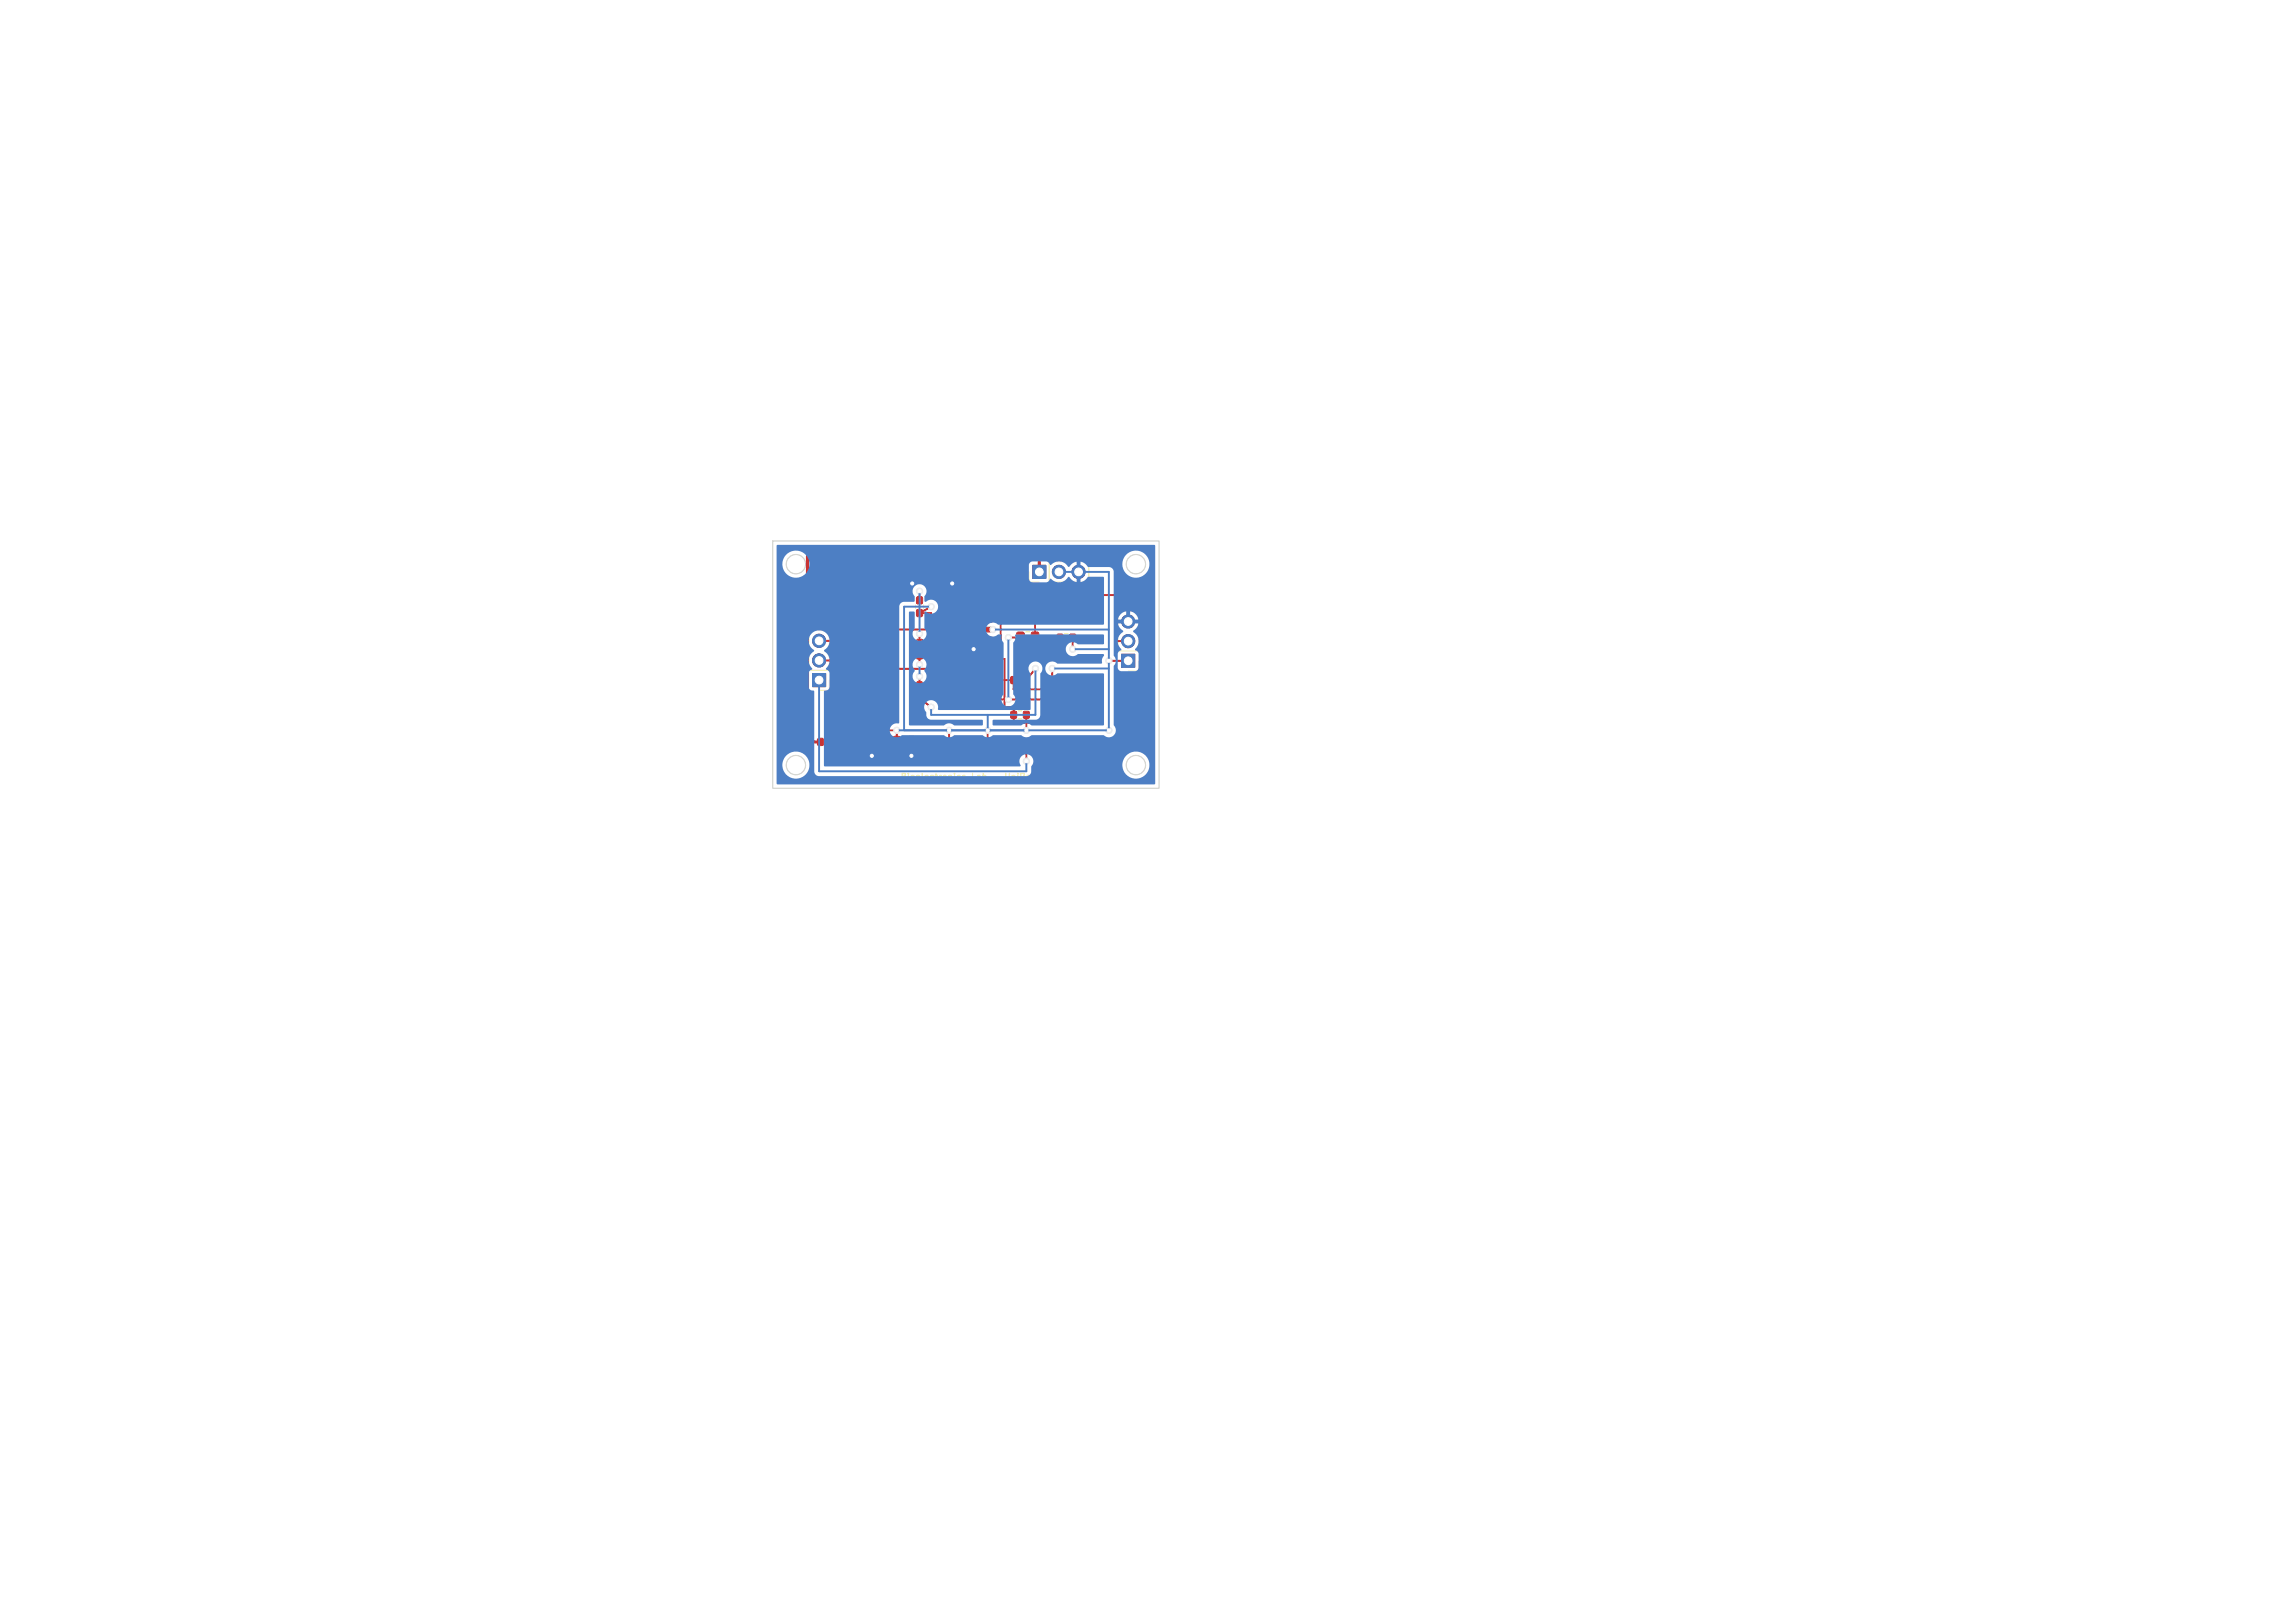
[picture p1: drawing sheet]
<svg xmlns="http://www.w3.org/2000/svg" width="297mm" height="210mm" viewBox="0 0 297 210" stroke-linecap="round" stroke-linejoin="round" font-family="sans-serif">
<defs><g id="words">
<g font-size="1.1" fill="#f2eda1">
<text x="116.4" y="101.1">Bioelectronics</text>
<text x="125.8" y="101.1">Lab</text>
<text x="130.6" y="101.1">UniPa</text>
</g>
</g></defs>
<g fill="none" stroke="#f2eda1" stroke-width=".14">
<path d="M118.1 71.1v.6l.1 .2 .3-.1v-.1v-.6M118.9 71.3v.6M118.9 71.4h.3l.1 .5M119.6 71.1h.1M119.6 71.3v.6M120 71.5l.4-.1v-.3h-.4v.8M120.8 71.4h.3l.1 .5M121.2 71.5l-.4 .2 .1 .2 .3-.1M122.2 71.1h.2l.2 .1-.2 .2 .2 .1v.2l-.1 .2h-.3zM122.2 71.4h.2M123 71.1h.1M123 71.3v.6"/>
<path d="M123.4 71.4l.2-.1 .1 .2v.2l-.1 .2-.3-.2zM124 71.9l.2-.8 .3 .8M124 71.6h.4M124.8 71.4l.2-.1 .1 .1M124.8 71.3v.6M125.1 71.4l.1-.1 .2 .1v.5M125.1 71.4v.5M125.8 71.4l.2-.1 .2 .2-.1 .3h-.3M125.8 71.3v.8M127.2 71.5l.3-.1 .1-.3h-.4v.8M128 71.3v.6M128.2 71.3l-.2 .2"/>
<path d="M128.5 71.4l.2-.1 .1 .2v.2l-.1 .2-.3-.2zM129.7 71.3l.2 .6 .2-.6M130.4 71.9h.4M130.4 71.3l.2-.2v.8M131.2 71.8v.1M131.6 71.1h.1a.43 .43 0 0 1 .3 .4 .43 .43 0 0 1-.3 .4l-.2-.3zM124.3 100.4l-.3-.1-.1 .2 .1 .3h.3M124.9 100.4l-.2-.1-.1 .1v.2h.3v.2h-.3M128.6 100.6h.6M130.2 100.1v.6v.1l.3 .1"/>
</g>
<g fill="none" stroke="#f2eda1" stroke-width=".13">
<path d="M118.5 78.3v.4M118.7 73.3h.6M118.7 74.7h.6M119.5 78.3v.4M123.1 79.6h3.9M123.9 73.5h.2M123.9 74.5h.2M132.8 76.5h.4M132.8 77.5h.4M133.2 74v1.3h1.3M135.8 72.7h5.1v2.6h-5.1zM137.3 76.5h.4"/>
<path d="M137.3 77.5h.4M141.4 76.5h.2M141.4 77.5h.2M144.7 79.1h2.6v5.1h-2.6zM104.7 81.6h2.6v5.1h-2.6zM106.8 95.5h.4M106.8 96.5h.4M107.3 88v1.3h-1.3M110.8 80.5h.4M110.8 81.5h.4M110.8 86.5h.4M110.8 87.5h.4"/>
<path d="M111.8 95.5h.4M111.8 96.5h.4M114.5 83.9v.2M115.5 83.9v.2M116.7 95.3h.6M116.7 96.7h.6M118.5 83.8v.4M118.5 89.3v.4M119.5 83.8v.4M119.5 89.3v.4M121.8 95.5h.4M121.8 96.5h.4"/>
<path d="M123.1 88.4h3.9M126.8 95.5h.4M126.8 96.5h.4M131.8 92h.4M131.8 93h.4M131.8 95.5h.4M131.8 96.5h.4M131.8 87.5h.4M131.8 88.5h.4M132.7 81.8h.6M132.7 83.2h.6M136.8 92h.4"/>
<path d="M136.8 93h.4M136.8 87.5h.4M136.8 88.5h.4M137.8 82h.4M137.8 83h.4M147.3 85.5v1.3h-1.3"/>
</g>
<g fill="#f2eda1" stroke="#f2eda1" stroke-width=".13">
<path d="M122.1 79.3h.4l-.2 .3z"/>
<circle cx="134.5" cy="74" r=".5"/>
<circle cx="137" cy="74" r=".5"/>
<circle cx="139.6" cy="74" r=".5"/>
<circle cx="146" cy="85.5" r=".5"/>
<circle cx="146" cy="83" r=".5"/>
<circle cx="146" cy="80.4" r=".5"/>
<circle cx="106" cy="88" r=".5"/>
<circle cx="106" cy="85.5" r=".5"/>
<circle cx="106" cy="82.9" r=".5"/>
</g>
<g fill="none" stroke="#d0d2cd" stroke-width=".15">
<path d="M100 70h50v32h-50z"/>
<circle cx="103" cy="73" r="1.25"/>
<circle cx="147" cy="73" r="1.25"/>
<circle cx="103" cy="99" r="1.25"/>
<circle cx="147" cy="99" r="1.25"/>
</g>
<g fill="#d0d2cd" stroke="#d0d2cd" stroke-width=".13">
<circle cx="134.5" cy="74" r=".5"/>
<circle cx="137" cy="74" r=".5"/>
<circle cx="139.6" cy="74" r=".5"/>
<circle cx="146" cy="85.5" r=".5"/>
<circle cx="146" cy="83" r=".5"/>
<circle cx="146" cy="80.4" r=".5"/>
<circle cx="106" cy="88" r=".5"/>
<circle cx="106" cy="85.5" r=".5"/>
<circle cx="106" cy="82.9" r=".5"/>
</g>
<g fill="#c83434" stroke="#c83434" stroke-width=".13">
<path d="M131.8 76.6h.7v.8h-.7z"/>
<path d="M133.5 76.6h.7v.8h-.7z"/>
<path d="M119.5 73.3h.7l.2 .1 .1 1.1-.2 .2h-.6l-.2-.1-.1-1.1z"/>
<path d="M117.6 73.3h.7l.2 .1v1.1l-.1 .2h-.6l-.2-.1-.1-1.1z"/>
<path d="M133.6 73.2h1.7v1.7h-1.7z"/>
<path d="M136.8 82.1h.7v.8h-.7z"/>
<path d="M138.5 82.1h.7v.8h-.7z"/>
<path d="M111.5 80.6h.7v.8h-.7z"/>
<path d="M109.8 80.6h.7v.8h-.7z"/>
<path d="M135.8 92.1h.7v.8h-.7z"/>
<path d="M137.5 92.1h.7v.8h-.7z"/>
<path d="M121.6 79.9h1.8l.1 .1v.4l-.2 .1h-1.7v-.2z"/>
<path d="M121.6 81.2h1.8l.1 .1v.4l-.2 .1-1.7-.1v-.1z"/>
<path d="M121.6 82.5l1.8-.1 .1 .2v.3l-.2 .1h-1.7v-.1z"/>
<path d="M121.6 83.7h1.8l.1 .2v.3l-.2 .1h-1.7v-.1z"/>
<path d="M121.6 85h1.8l.1 .1v.4l-.2 .1h-1.7v-.2z"/>
<path d="M121.6 86.3h1.8l.1 .1v.3l-.2 .1h-1.7v-.1z"/>
<path d="M121.6 87.6l1.8-.1 .1 .2v.3l-.2 .1h-1.7v-.1z"/>
<path d="M126.5 87.6l1.9-.1 .1 .2-.1 .3-.1 .1h-1.7l-.1-.1z"/>
<path d="M126.5 86.3h1.9l.1 .1-.1 .3-.1 .1h-1.7l-.1-.1z"/>
<path d="M126.5 85h1.9l.1 .1-.1 .4-.1 .1h-1.7l-.1-.2z"/>
<path d="M126.5 83.7h1.9l.1 .2-.1 .3-.1 .1h-1.7l-.1-.1z"/>
<path d="M126.5 82.5l1.9-.1 .1 .2-.1 .3-.1 .1h-1.7l-.1-.1z"/>
<path d="M126.5 81.2h1.9l.1 .1-.1 .4-.1 .1-1.7-.1-.1-.1z"/>
<path d="M126.5 79.9h1.9l.1 .1-.1 .4-.1 .1h-1.7l-.1-.2z"/>
<path d="M118.7 82.8h.6v.8h-.6z"/>
<path d="M118.7 84.4h.6v.8h-.6z"/>
<path d="M114.6 82.8h.2h.6l.1 .2-.1 .6-.2 .1-.6-.1-.1-.1z"/>
<path d="M114.6 84.4l.2-.1 .6 .1 .1 .1-.1 .7-.2 .1-.6-.1-.1-.2z"/>
<path d="M141.9 76.6l.1-.1 .7 .1v.2v.6l-.2 .1-.6-.1-.1-.1z"/>
<path d="M140.3 76.6l.2-.1 .6 .1 .1 .2-.1 .6-.2 .1-.6-.1v-.1z"/>
<path d="M132.5 95.6h.7v.8h-.7z"/>
<path d="M130.8 95.6h.7v.8h-.7z"/>
<path d="M130.8 87.6h.7v.8h-.7z"/>
<path d="M132.5 87.6h.7v.8h-.7z"/>
<path d="M125.8 95.6h.7v.8h-.7z"/>
<path d="M127.5 95.6h.7v.8h-.7z"/>
<path d="M118.7 89.9h.6v.8h-.6z"/>
<path d="M118.7 88.3h.6v.8h-.6z"/>
<path d="M118.7 78.9h.6v.8h-.6z"/>
<path d="M118.7 77.3h.6v.8h-.6z"/>
<path d="M110.8 95.6h.7v.8h-.7z"/>
<path d="M112.5 95.6h.7v.8h-.7z"/>
<path d="M115.6 95.3h.7l.2 .1 .1 1.1-.2 .2h-.6l-.2-.1-.1-1.1z"/>
<path d="M117.5 95.3h.7l.2 .1 .1 1.1-.2 .2h-.6l-.2-.1-.1-1.1z"/>
<path d="M145.1 84.7h1.7v1.7h-1.7z"/>
<path d="M124.4 73.6l.1-.1 .7 .1v.2v.6l-.2 .1-.6-.1-.1-.1z"/>
<path d="M122.8 73.6l.2-.1 .6 .1 .1 .2-.1 .6-.1 .1-.7-.1v-.1z"/>
<path d="M135.8 87.6h.7v.8h-.7z"/>
<path d="M137.5 87.6h.7v.8h-.7z"/>
<path d="M120.8 95.6h.7v.8h-.7z"/>
<path d="M122.5 95.6h.7v.8h-.7z"/>
<path d="M105.1 87.2h1.7v1.7h-1.7z"/>
<path d="M138 76.6h.7v.8h-.7z"/>
<path d="M136.3 76.6h.7v.8h-.7z"/>
<path d="M111.5 86.6h.7v.8h-.7z"/>
<path d="M109.8 86.6h.7v.8h-.7z"/>
<path d="M130.8 92.1h.7v.8h-.7z"/>
<path d="M132.5 92.1h.7v.8h-.7z"/>
<path d="M105.8 95.6h.7v.8h-.7z"/>
<path d="M107.5 95.6h.7v.8h-.7z"/>
<path d="M133.5 81.8h.7l.2 .1v1.1l-.1 .2h-.6l-.2-.1v-1.1z"/>
<path d="M131.6 81.8h.7l.2 .1v1.1l-.1 .2h-.6l-.2-.1v-1.1z"/>
<circle cx="137" cy="74" r=".85"/>
<circle cx="139.6" cy="74" r=".85"/>
<circle cx="146" cy="83" r=".85"/>
<circle cx="146" cy="80.4" r=".85"/>
<circle cx="106" cy="85.5" r=".85"/>
<circle cx="106" cy="82.9" r=".85"/>
</g>
<g fill="#ececec" stroke="#ececec" stroke-width=".13">
<circle cx="132.8" cy="98.5" r=".4"/>
<circle cx="130.5" cy="82.5" r=".4"/>
<circle cx="130.5" cy="90.5" r=".4"/>
<circle cx="136.2" cy="86.5" r=".4"/>
<circle cx="116.1" cy="94.5" r=".4"/>
<circle cx="143.5" cy="85.5" r=".4"/>
<circle cx="143.5" cy="94.5" r=".4"/>
<circle cx="138.8" cy="84" r=".4"/>
<circle cx="128.5" cy="81.5" r=".4"/>
<circle cx="112.8" cy="97.8" r=".4"/>
<circle cx="117.9" cy="97.8" r=".4"/>
<circle cx="126" cy="84" r=".4"/>
<circle cx="123.2" cy="75.5" r=".4"/>
<circle cx="118.1" cy="75.5" r=".4"/>
<circle cx="132.8" cy="94.5" r=".4"/>
<circle cx="120.5" cy="78.5" r=".4"/>
<circle cx="122.8" cy="94.5" r=".4"/>
<circle cx="127.8" cy="94.5" r=".4"/>
<circle cx="120.5" cy="91.5" r=".4"/>
<circle cx="134" cy="86.5" r=".4"/>
<circle cx="119" cy="76.5" r=".4"/>
<circle cx="119" cy="82" r=".4"/>
<circle cx="119" cy="87.5" r=".4"/>
<circle cx="119" cy="86" r=".4"/>
</g>
<g fill="none" stroke="#c83434" stroke-width=".25">
<path d="M118.1 74v1.5M119 76.5v1.2M120.5 78.5l-1.5 .8h1.5v.9h2M123.2 74v1.5M133.8 77v3.5h.1v2h3.3M136.7 75.8v1.2M140.7 77v-1.2h-8.5v2.7h-2.7v4.2h-2M106 85.5h2v1.5h2.2M107.8 96v-1.5h8.2v1.5M110.2 81h-2.2v1.9h-2M111.2 94.5v1.5M111.8 81h1.7v2.2h2.5v-1.7h6.5"/>
<path d="M112.8 96v1.8M117.9 96v1.8M119 82v1.2h1.5v-.5h2M119 87.5v1.2M121.2 96v1.2h10v-1.2M122.5 86.5h-6.5v-1.7h-2.5v2.2h-1.7M122.5 85.3h-2v-.5h-1.5v1.2M122.5 87.8h-2v2.5h-1.5l1.5 1.2M122.8 94.5v1.5M126 84h1.5M126.2 96v1.2M127.5 80.2h1v-3.2h9.8v2.2h4v-2.2h2.2v6h1.5"/>
<path d="M127.5 87.8v2.7h8.7v2M127.5 81.5h1M127.5 86.5h1.3v1.5h2.4v1.2h6.6v-1.2M127.5 85.3h2.5v6.2h1.2v2h6.6v-1M127.8 94.5v1.5M130.5 82.5h1.5M132.8 92.5v2M132.8 96v2.5M134 86.5l-1.2 1.5M136.2 86.5v1.5M138.8 82.5v1.5M143.5 85.5h2.5"/>
</g>
<path d="M119.9 72v2M124.8 72v12h-2.3M134.5 74v-2h-30v24h1.7" fill="none" stroke="#c83434" stroke-width=".4"/>
<g fill="#fff" stroke="#fff" stroke-width=".13">
<circle cx="132.8" cy="98.5" r=".2"/>
<circle cx="130.5" cy="82.5" r=".2"/>
<circle cx="130.5" cy="90.5" r=".2"/>
<circle cx="136.2" cy="86.5" r=".2"/>
<circle cx="116" cy="94.5" r=".2"/>
<circle cx="143.5" cy="85.5" r=".2"/>
<circle cx="143.5" cy="94.5" r=".2"/>
<circle cx="138.8" cy="84" r=".2"/>
<circle cx="128.5" cy="81.5" r=".2"/>
<circle cx="112.8" cy="97.8" r=".2"/>
<circle cx="118" cy="97.8" r=".2"/>
<circle cx="126" cy="84" r=".2"/>
<circle cx="123.2" cy="75.5" r=".2"/>
<circle cx="118" cy="75.5" r=".2"/>
<circle cx="132.8" cy="94.5" r=".2"/>
<circle cx="120.5" cy="78.5" r=".2"/>
<circle cx="122.8" cy="94.5" r=".2"/>
<circle cx="127.8" cy="94.5" r=".2"/>
<circle cx="120.5" cy="91.5" r=".2"/>
<circle cx="134" cy="86.5" r=".2"/>
<circle cx="119" cy="76.5" r=".2"/>
<circle cx="119" cy="82" r=".2"/>
<circle cx="119" cy="87.5" r=".2"/>
<circle cx="119" cy="86" r=".2"/>
<circle cx="134.5" cy="74" r=".5"/>
<circle cx="137" cy="74" r=".5"/>
<circle cx="139.6" cy="74" r=".5"/>
<circle cx="146" cy="85.5" r=".5"/>
<circle cx="146" cy="83" r=".5"/>
<circle cx="146" cy="80.4" r=".5"/>
<circle cx="106" cy="88" r=".5"/>
<circle cx="106" cy="85.5" r=".5"/>
<circle cx="106" cy="82.9" r=".5"/>
</g>
<g fill="#4d7fc4" stroke="#4d7fc4" stroke-width=".13">
<path d="M133.6 73.2h1.7v1.7h-1.7z"/>
<path d="M145.1 84.7h1.7v1.7h-1.7z"/>
<path d="M105.1 87.2h1.7v1.7h-1.7z"/>
<circle cx="137" cy="74" r=".85"/>
<circle cx="139.6" cy="74" r=".85"/>
<circle cx="146" cy="83" r=".85"/>
<circle cx="146" cy="80.4" r=".85"/>
<circle cx="106" cy="85.5" r=".85"/>
<circle cx="106" cy="82.9" r=".85"/>
</g>
<path d="M119 76.5v5.5M120.5 78.5h-3.5v16M137 74h6.5v20.5h-27.5M106 88v11.8h26.8v-1.3M119 86v1.5M127.8 92.5v2M128.5 81.5h15M130.5 82.5v8M134 86.5v6h-13.5v-1M136.2 86.5h7.3M138.8 84h4.7" fill="none" stroke="#4d7fc4" stroke-width=".25"/>
<path d="M100.5 70.6l48.9-.1 .1 .1v30.8l-.1 .1h-48.8l-.1-.1v-2.4h.7a1.76 1.76 0 0 0 2.6 1.6 1.76 1.76 0 0 0 .2-3 1.76 1.76 0 0 0-2.7 1.1l-.1 .3h-.7v-16.1h4.1a1.45 1.45 0 0 0 .8 1.2l-.1 .2a1.39 1.39 0 0 0-.2 2.2l-.4 .5v2a.6 .6 0 0 0 .6 .4l.1 10.5 .1 .3 .3 .2h27.1l.3-.1 .2-.2 .1-.9 .1-.2h11.6l.1 .3a1.75 1.75 0 0 0 2.7 1.1 1.75 1.75 0 0 0-.2-3 1.75 1.75 0 0 0-2.6 1.6h-11.6l.1-.1a.91 .91 0 0 0-1-1.3 .91 .91 0 0 0-.6 1.5l-.1 .1h-25.3l-.1-.1v-4.6h8.5l.1 .2a.94 .94 0 0 0 1.6 .4h5.4a.97 .97 0 0 0 1.3 0h3.7a.97 .97 0 0 0 1.3 0h3.7a.97 .97 0 0 0 1.3 0h9.4a.92 .92 0 0 0 1.3 0 .92 .92 0 0 0-.1-1.3v-7.6l.3-.7h.2l.1 1 .2 .3 2 .1 .3-.2 .2-.3-.1-1.9-.1-.2-.3-.2v-.1a1.39 1.39 0 0 0-.3-2.3l.1-.1 .5-.5 .1-.4h-.9l.1-.2-.1-.3h.9l-.1-.5-.3-.3-.7-.3v.9l-.1-.1-.4 .1v-.9l-.6 .3-.4 .6v.2h.9l-.1 .2 .1 .3h-.9l.1 .4 .6 .6a1.43 1.43 0 0 0-.3 2.3l-.4 .4-.1 1.1h-.2l-.3-.7v-10.9v-.2l-.3-.3h-.2h-2.7l-.4-.4h4.7a1.76 1.76 0 0 0 2.6 1.6 1.76 1.76 0 0 0 .2-3 1.76 1.76 0 0 0-2.7 1.1l-.1 .3h-4.7l-.7-.3v.6l-.3 .1-.2-.1v-.6l-.4 .1-.6 .6a1.43 1.43 0 0 0-2.3-.3l-.5-.4h-2.1l-.2 .3-.1 1.9 .2 .3 .2 .1 1.9 .1 .3-.2 .2-.3h.1a1.39 1.39 0 0 0 2.3-.3l.1 .1 .5 .5 .4 .1v-.6l.2-.1 .3 .1v.6l.7-.3 .3-.4h2l.1 .1v6l-.1 .1h-13.7a.92 .92 0 0 0-1.3 .1 .92 .92 0 0 0 .1 1.3 .92 .92 0 0 0 1.3-.1h.4v.1a.99 .99 0 0 0 .3 1v6.7a.92 .92 0 0 0 0 1.3 .92 .92 0 0 0 1.3-.1 .92 .92 0 0 0-.1-1.3v-6.7a1.15 1.15 0 0 0 .3-1h11.4l.1 .1v1.1l-.1 .1h-3.3a.92 .92 0 0 0-1.3 0 .92 .92 0 0 0 0 1.3 .92 .92 0 0 0 1.3-.1h3.3l.1 .1v.2a1.17 1.17 0 0 0-.3 .9l-5.8 .1a.92 .92 0 0 0-1.3 0 .92 .92 0 0 0 .1 1.3 .92 .92 0 0 0 1.3-.1h5.9l.1 6.7h-9.5a.99 .99 0 0 0-1.3 .1h-3.5l-.1-.1v-.6l.1-.1h5.5l.3-.1 .2-.4v-5.5a.91 .91 0 0 0 0-1.3 .91 .91 0 0 0-1.3 .1 .91 .91 0 0 0 .1 1.3v4.6l-.1 .1h-11.8l-.1-.2a.92 .92 0 0 0-1.2-1.1 .92 .92 0 0 0-.3 1.6 .69 .69 0 0 0 .7 .9h6.5l.1 .1v.6l-.1 .1-3.7-.1a.99 .99 0 0 0-1.3 .1h-4.4l-.1-.1v-7.8h.5l.2 .5a.38 .38 0 0 1-.1 .6 .92 .92 0 0 0 1 1.3 .92 .92 0 0 0 .4-1.6v-.2a.9 .9 0 0 0-.3-1.4 .9 .9 0 0 0-1.2 .8h-.5v-6.8l.1-.1 .7 .1v2.1a.92 .92 0 0 0-.1 1.3 .92 .92 0 0 0 1.4 0 .92 .92 0 0 0-.1-1.3v-2.1l.1-.1a.95 .95 0 0 0 1.2 .2 .95 .95 0 0 0 .4-1.2 1 1 0 0 0-1.6-.2l-.1-.1v-.6a.92 .92 0 0 0 .1-1.3 .92 .92 0 0 0-1.4 0 .92 .92 0 0 0 .1 1.3l-.1 .7h-1.5l-.3 .2-.1 .3v15.1l-.2 .1a.9 .9 0 0 0-1.1 .9h-8.5v-5l.1-.1a.55 .55 0 0 0 .7-.5l-.1-1.9-.1-.2-.3-.2v-.1a1.39 1.39 0 0 0-.3-2.3l.1-.1a1.36 1.36 0 0 0 0-2.3 1.36 1.36 0 0 0-2.1 1.1h-4.1v-9.9h.7l.1 .3a1.75 1.75 0 0 0 2.7 1.1 1.75 1.75 0 0 0-.2-3 1.75 1.75 0 0 0-2.6 1.6h-.7z" fill="#4d7fc4"/>
<g fill="#fff" stroke="#fff" stroke-width=".13">
<circle cx="132.8" cy="98.5" r=".2"/>
<circle cx="130.5" cy="82.5" r=".2"/>
<circle cx="130.5" cy="90.5" r=".2"/>
<circle cx="136.2" cy="86.5" r=".2"/>
<circle cx="116" cy="94.5" r=".2"/>
<circle cx="143.5" cy="85.5" r=".2"/>
<circle cx="143.5" cy="94.5" r=".2"/>
<circle cx="138.8" cy="84" r=".2"/>
<circle cx="128.5" cy="81.5" r=".2"/>
<circle cx="112.8" cy="97.8" r=".2"/>
<circle cx="118" cy="97.8" r=".2"/>
<circle cx="126" cy="84" r=".2"/>
<circle cx="123.2" cy="75.5" r=".2"/>
<circle cx="118" cy="75.5" r=".2"/>
<circle cx="132.8" cy="94.5" r=".2"/>
<circle cx="120.5" cy="78.5" r=".2"/>
<circle cx="122.8" cy="94.5" r=".2"/>
<circle cx="127.8" cy="94.5" r=".2"/>
<circle cx="120.5" cy="91.5" r=".2"/>
<circle cx="134" cy="86.5" r=".2"/>
<circle cx="119" cy="76.5" r=".2"/>
<circle cx="119" cy="82" r=".2"/>
<circle cx="119" cy="87.5" r=".2"/>
<circle cx="119" cy="86" r=".2"/>
<circle cx="134.5" cy="74" r=".5"/>
<circle cx="137" cy="74" r=".5"/>
<circle cx="139.6" cy="74" r=".5"/>
<circle cx="146" cy="85.5" r=".5"/>
<circle cx="146" cy="83" r=".5"/>
<circle cx="146" cy="80.4" r=".5"/>
<circle cx="106" cy="88" r=".5"/>
<circle cx="106" cy="85.5" r=".5"/>
<circle cx="106" cy="82.9" r=".5"/>
</g>
<use href="#words"/>
</svg>
